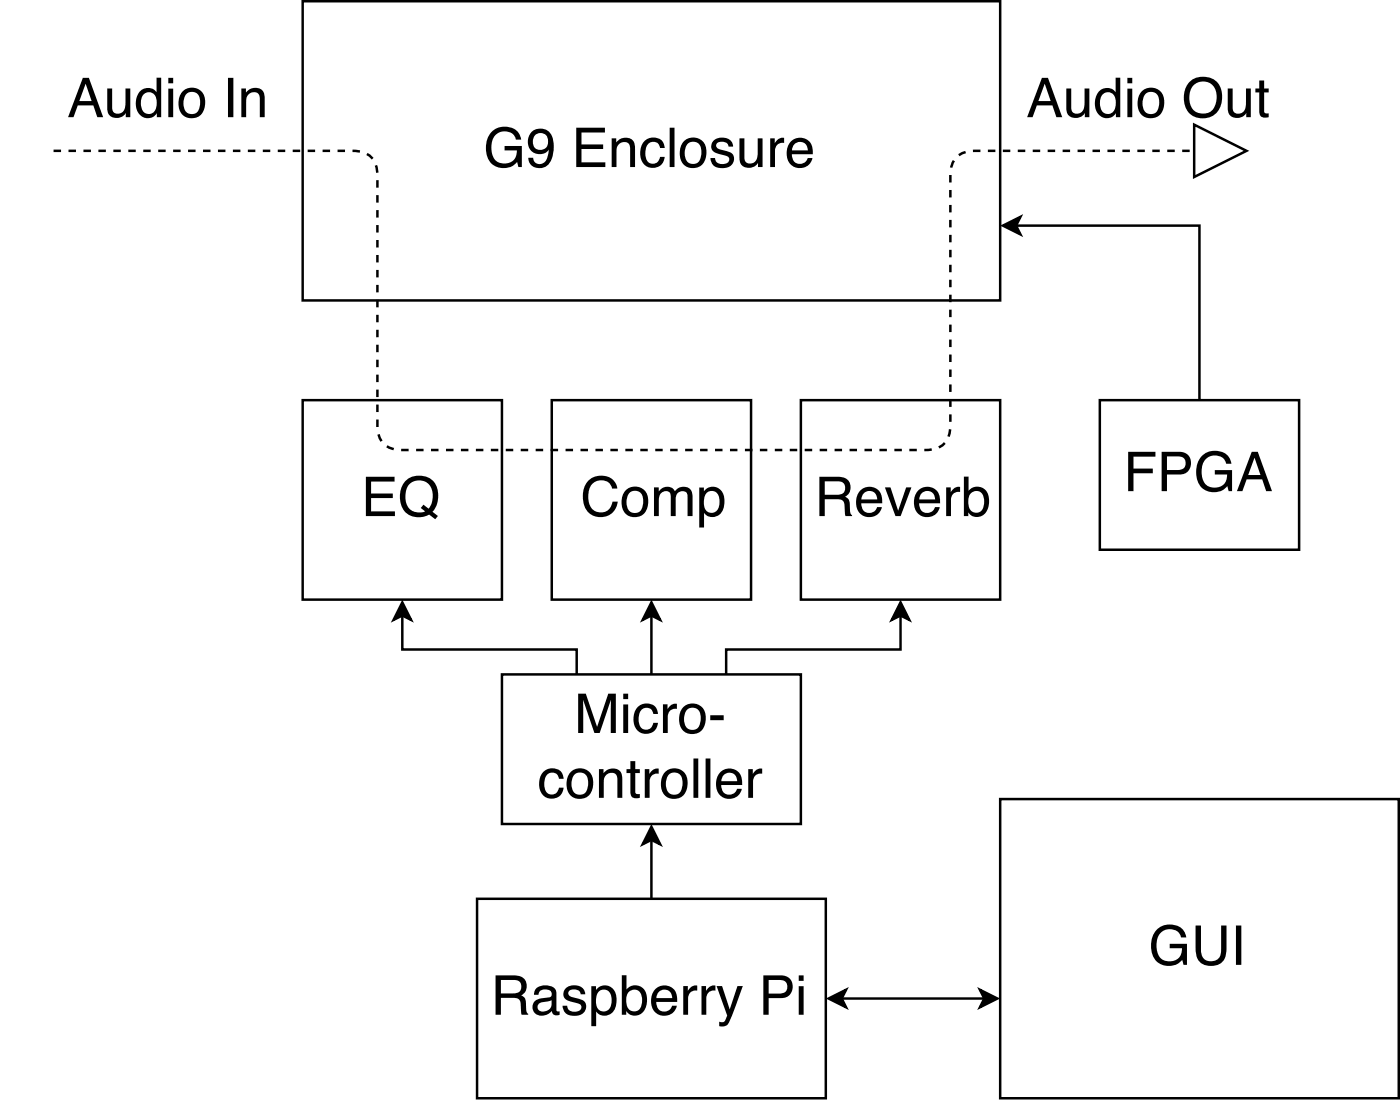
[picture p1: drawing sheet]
<svg xmlns="http://www.w3.org/2000/svg" width="198mm" height="156mm" viewBox="0 0 198 156" stroke-linecap="round" stroke-linejoin="round" font-family="sans-serif">
<path d="M42.9 .2h98.7v42.3h-98.7z" fill="none" stroke="#000" stroke-width=".35"/>
<path d="M69.6 18.7a2.61 2.61 0 0 1 4 .3l.2 .8h-.7a1.72 1.72 0 0 0-1.5-1.2 1.72 1.72 0 0 0-1.7 .8 3.1 3.1 0 0 0 .4 3.4 1.8 1.8 0 0 0 1.9 .2 1.8 1.8 0 0 0 1-1.7h-1.7v-.6h2.4v2.9h-.5l-.2-.7a2.53 2.53 0 0 1-2.9 .7 2.53 2.53 0 0 1-1.5-2.7 3.2 3.2 0 0 1 .8-2.2zM75.2 18.8a1.83 1.83 0 0 1 2-.5 1.83 1.83 0 0 1 1.2 1.6 4.4 4.4 0 0 1-.8 3.4 1.62 1.62 0 0 1-1.7 .4 1.62 1.62 0 0 1-1.1-1.4h.7a.97 .97 0 0 0 .9 .9 .97 .97 0 0 0 1-.6l.3-1.4a1.7 1.7 0 0 1-2.2 .4 1.7 1.7 0 0 1-.6-2.2zM75.8 19.2a1.28 1.28 0 0 0 .4 2 1.14 1.14 0 0 0 1.2-.4 1.14 1.14 0 0 0 .2-1.2 1.07 1.07 0 0 0-1.8-.4zM81.6 18.1h4.1v.7h-3.4v1.6h3.1v.7h-3.1v1.9h3.4v.6h-4.1zM86.6 19.6h.7v.6a1.55 1.55 0 0 1 2.5-.1l.1 .9v2.6h-.7v-2.5a.93 .93 0 0 0-.7-1 .93 .93 0 0 0-1 .5l-.2 .7v2.3h-.7zM91.2 20.1a1.65 1.65 0 0 1 1.8-.6 1.65 1.65 0 0 1 1.1 1.4h-.6a1.03 1.03 0 0 0-1.2-.8 1.03 1.03 0 0 0-.9 1.1 1.7 1.7 0 0 0 .7 1.9 1.02 1.02 0 0 0 1.4-.9h.6a1.75 1.75 0 0 1-1.9 1.5 1.75 1.75 0 0 1-1.5-2v-.8zM94.8 18.1h.7v5.5h-.7zM97.4 20.3a2.03 2.03 0 0 0 .2 2.8 1.12 1.12 0 0 0 1.7-1 1.6 1.6 0 0 0-.8-2 1.16 1.16 0 0 0-1.1 .2zM96.8 20.1a1.88 1.88 0 0 1 2.1-.5 1.88 1.88 0 0 1 1.1 1.9 1.93 1.93 0 0 1-1 2.1 1.93 1.93 0 0 1-2.2-.4 2.71 2.71 0 0 1 0-3.1zM101.1 19.8a1.71 1.71 0 0 1 2.7 .7v.2h-.6a.98 .98 0 0 0-.8-.7 .98 .98 0 0 0-1 .4 .64 .64 0 0 0 .7 .8l.8 .2a1.2 1.2 0 0 1 1.1 1.3 1.2 1.2 0 0 1-1.3 1.1 1.55 1.55 0 0 1-2.1-1.1v-.3h.7a1.09 1.09 0 0 0 .7 .8 1.09 1.09 0 0 0 1.2-.3 .54 .54 0 0 0 0-.6 .54 .54 0 0 0-.5-.3l-.8-.2a1.12 1.12 0 0 1-1-.6 1.12 1.12 0 0 1 .1-1.2zM104.7 19.6h.7v2.7a.88 .88 0 0 0 .8 .9 .88 .88 0 0 0 1-.7l.1-.6v-2.3h.7v4h-.7v-.6a1.46 1.46 0 0 1-2.5-.1zM109.1 19.6h.6v.7a1.19 1.19 0 0 1 1.3-.8v.7a1.06 1.06 0 0 0-1.2 1.1v2.3h-.7zM111.9 20.1a1.81 1.81 0 0 1 2.1-.5 1.81 1.81 0 0 1 1.1 1.9v.3h-3a1.16 1.16 0 0 0 .9 1.4 1.16 1.16 0 0 0 1.4-.8h.7a1.86 1.86 0 0 1-2.2 1.4 1.86 1.86 0 0 1-1.5-2.1 2.33 2.33 0 0 1 .5-1.6zM112.5 20.4l-.3 .6v.3h2.2a1.11 1.11 0 0 0-.6-1.1 1.11 1.11 0 0 0-1.3 .2z" fill="#000"/>
<path d="M42.9 56.6h28.2v28.2h-28.2z" fill="#fff"/>
<path d="M42.9 56.6h28.2v28.2h-28.2z" fill="none" stroke="#000" stroke-width=".35"/>
<path d="M51.8 67.5h4.1v.6h-3.3v1.7h3v.7h-3v1.9h3.3v.6h-4.1zM57.5 68a2.71 2.71 0 0 1 2.8-.6 2.71 2.71 0 0 1 1.7 2.3 3.5 3.5 0 0 1-.8 2.7l.8 .6-.4 .5-.8-.7a2.75 2.75 0 0 1-3.1-.1 2.75 2.75 0 0 1-1-2.9v-.4a2.92 2.92 0 0 1 .8-1.4zM57.9 68.6a2.85 2.85 0 0 0 .3 3.6 2.22 2.22 0 0 0 2 .2l-.6-.5 .4-.5 .7 .6a2.8 2.8 0 0 0-.2-3.7 2.06 2.06 0 0 0-2.6 .3z" fill="#000"/>
<path d="M78.1 56.6h28.3v28.2h-28.3z" fill="#fff"/>
<path d="M78.1 56.6h28.3v28.2h-28.3z" fill="none" stroke="#000" stroke-width=".35"/>
<path d="M83.5 67.9a2.4 2.4 0 0 1 3.9 1.2h-.7a1.69 1.69 0 0 0-1.8-1.2 1.69 1.69 0 0 0-1.5 1.6 2.52 2.52 0 0 0 .9 2.9 1.65 1.65 0 0 0 2.4-1.4h.8a2.46 2.46 0 0 1-2.6 2.2 2.46 2.46 0 0 1-2.3-2.4 3.2 3.2 0 0 1 .9-2.9zM89.2 69.7a2.03 2.03 0 0 0 .2 2.8 1.12 1.12 0 0 0 1.6-1 1.6 1.6 0 0 0-.8-2 1.16 1.16 0 0 0-1 .2zM88.5 69.5a1.88 1.88 0 0 1 2.2-.5 1.88 1.88 0 0 1 1.1 1.9 1.93 1.93 0 0 1-1 2.1 1.93 1.93 0 0 1-2.3-.4 2.71 2.71 0 0 1 0-3.1zM92.6 69h.7v.5a1.33 1.33 0 0 1 2.3 0 1.38 1.38 0 0 1 2.4 .2l.1 3.3h-.7v-2.8a.82 .82 0 0 0-.9-.7 .82 .82 0 0 0-.8 .8v2.7h-.7v-2.6a.79 .79 0 0 0-.6-.9 .79 .79 0 0 0-.9 .5l-.2 .5v2.5h-.7zM100.2 69.6a2.11 2.11 0 0 0 0 2.8 1.13 1.13 0 0 0 1.7-1.1v-.3a1.17 1.17 0 0 0-.4-1.3 1.17 1.17 0 0 0-1.3-.1zM99 69h.7v.5a1.59 1.59 0 0 1 1.8-.6 1.59 1.59 0 0 1 1.1 1.5 2.21 2.21 0 0 1-1.2 2.7 1.44 1.44 0 0 1-1.7-.5v2h-.7z" fill="#000"/>
<path d="M113.4 56.6h28.2v28.2h-28.2z" fill="#fff"/>
<path d="M113.4 56.6h28.2v28.2h-28.2zM57 85.2l1.2 2.5-1.2-.6-1.3 .6zM57 87.1v4.8h24.7v3.5M92.3 85.2l1.2 2.5-1.2-.6-1.3 .6zM92.3 87.1v8.3M127.5 85.2l1.3 2.5-1.3-.6-1.2 .6zM127.5 87.1v4.8h-24.7v3.5" fill="none" stroke="#000" stroke-width=".35"/>
<g fill="#000">
<path d="M57 85.2l1.2 2.5-1.2-.6-1.3 .6zM92.3 85.2l1.2 2.5-1.2-.6-1.3 .6zM127.5 85.2l1.3 2.5-1.3-.6-1.2 .6z"/>
<path d="M116.8 68.1v1.9h1.7a.96 .96 0 0 0 1.2-.9 .96 .96 0 0 0-1.1-1zM116 67.5h2.6a1.52 1.52 0 0 1 1.8 .9 1.52 1.52 0 0 1-.7 1.9l.5 .3a2.72 2.72 0 0 1 .2 1.7l.3 .7h-1v-.3a3.3 3.3 0 0 0-.3-1.8l-.6-.3h-2v2.4h-.8zM121.8 69.5a1.81 1.81 0 0 1 2-.5 1.81 1.81 0 0 1 1.1 1.8v.4h-2.9a1.16 1.16 0 0 0 .8 1.4 1.16 1.16 0 0 0 1.4-.8h.7a1.86 1.86 0 0 1-2.2 1.3 1.86 1.86 0 0 1-1.5-2 2.33 2.33 0 0 1 .6-1.6zM122.3 69.8l-.3 .5v.4h2.2a1.11 1.11 0 0 0-.6-1.1 1.11 1.11 0 0 0-1.3 .2zM125.3 69h.8l1.1 3.3 1.1-3.3h.8l-1.6 4h-.7zM130 69.5a1.81 1.81 0 0 1 2-.5 1.81 1.81 0 0 1 1.1 1.8v.4h-2.9a1.16 1.16 0 0 0 .8 1.4 1.16 1.16 0 0 0 1.4-.8h.7a1.86 1.86 0 0 1-2.2 1.3 1.86 1.86 0 0 1-1.5-2 2.33 2.33 0 0 1 .6-1.6zM130.5 69.8l-.3 .5v.4h2.2a1.11 1.11 0 0 0-.6-1.1 1.11 1.11 0 0 0-1.3 .2zM134 69h.6v.7a1.19 1.19 0 0 1 1.4-.8v.7a1.06 1.06 0 0 0-1.3 1.1v2.3h-.7zM136.5 67.4h.7v2.1a1.62 1.62 0 0 1 1.7-.6 1.62 1.62 0 0 1 1.1 1.5 2.23 2.23 0 0 1-1.3 2.7 1.4 1.4 0 0 1-1.6-.6v.5h-.6zM137.5 69.8a2.12 2.12 0 0 0 .2 2.6 1.11 1.11 0 0 0 1.2 0 1.11 1.11 0 0 0 .5-1.1 1.41 1.41 0 0 0-1.1-1.8h-.3z"/>
</g>
<path d="M71.1 95.4h42.3v21.2h-42.3z" fill="#fff"/>
<path d="M71.1 95.4h42.3v21.2h-42.3zM92.3 117l1.2 2.5-1.2-.7-1.3 .7zM92.3 118.8v8.4M117.3 141.3l2.5-1.2-.6 1.2 .6 1.2zM119.2 141.3h20.2M138.8 140.1l2.4 1.2-2.4 1.2 .6-1.2z" fill="none" stroke="#000" stroke-width=".35"/>
<g fill="#000">
<path d="M92.3 117l1.2 2.5-1.2-.7-1.3 .7zM117.3 141.3l2.5-1.2-.6 1.2 .6 1.2zM138.8 140.1l2.4 1.2-2.4 1.2 .6-1.2z"/>
<path d="M81.9 98.1h1.1l1.6 4.8 1.5-4.8h1.1v5.6h-.7v-4.7l-1.6 4.7h-.7l-1.6-4.7v4.7h-.7zM88.3 99.7h.7v4h-.7zM88.3 98.1h.7v.8h-.7zM90.2 100.1a1.65 1.65 0 0 1 1.8-.5 1.65 1.65 0 0 1 1.2 1.4h-.7a1.03 1.03 0 0 0-1.1-.8 1.03 1.03 0 0 0-.9 1 1.7 1.7 0 0 0 .7 2 1.02 1.02 0 0 0 1.3-.9h.7a1.75 1.75 0 0 1-2 1.5 1.75 1.75 0 0 1-1.5-2l.2-1.1zM93.9 99.7h.6v.7a1.19 1.19 0 0 1 1.4-.8v.7a1.06 1.06 0 0 0-1.3 1.1v2.3h-.7zM97.3 100.4a2.03 2.03 0 0 0 .2 2.8 1.12 1.12 0 0 0 1.7-1 1.6 1.6 0 0 0-.8-2 1.16 1.16 0 0 0-1.1 .2zM96.7 100.1a1.88 1.88 0 0 1 2.1-.4 1.88 1.88 0 0 1 1.2 1.9 1.93 1.93 0 0 1-1.1 2.1 1.93 1.93 0 0 1-2.2-.4 2.71 2.71 0 0 1 0-3.2zM100.6 101.2h1.9v.7h-1.9z"/>
<path d="M76.9 109.3a1.65 1.65 0 0 1 1.7-.6 1.65 1.65 0 0 1 1.2 1.5h-.6a1.03 1.03 0 0 0-1.2-.9 1.03 1.03 0 0 0-.9 1.1 1.7 1.7 0 0 0 .7 2 1.02 1.02 0 0 0 1.4-.9h.6a1.75 1.75 0 0 1-2 1.5 1.75 1.75 0 0 1-1.5-2l.2-1.1zM81.4 109.6a2.03 2.03 0 0 0 .2 2.7 1.12 1.12 0 0 0 1.6-.9 1.6 1.6 0 0 0-.8-2.1 1.16 1.16 0 0 0-1 .3zM80.7 109.3a1.88 1.88 0 0 1 2.2-.4 1.88 1.88 0 0 1 1.1 1.9 1.93 1.93 0 0 1-1 2 1.93 1.93 0 0 1-2.3-.3 2.71 2.71 0 0 1 0-3.2zM84.8 108.8h.7v.6a1.55 1.55 0 0 1 2.5-.1l.1 1v2.6h-.7v-2.6a.93 .93 0 0 0-.7-.9 .93 .93 0 0 0-1 .5l-.2 .6v2.4h-.7zM89.3 107.7h.7v1.1h.6v.6h-.6v2.6a.55 .55 0 0 0 .6 .4v.5a.9 .9 0 0 1-1.3-.8v-2.7h-.6v-.6h.6zM91.3 108.8h.7v.7a1.19 1.19 0 0 1 1.3-.7v.7a1.06 1.06 0 0 0-1.3 1.1v2.3h-.7zM94.7 109.6a2.03 2.03 0 0 0 .2 2.7 1.12 1.12 0 0 0 1.7-.9 1.6 1.6 0 0 0-.8-2.1 1.16 1.16 0 0 0-1.1 .3zM94.1 109.3a1.88 1.88 0 0 1 2.2-.4 1.88 1.88 0 0 1 1.1 1.9 1.93 1.93 0 0 1-1 2 1.93 1.93 0 0 1-2.3-.3 2.71 2.71 0 0 1 0-3.2zM98.2 107.3h.7v5.6h-.7zM99.9 107.3h.7v5.6h-.7zM101.9 109.3a1.81 1.81 0 0 1 2.1-.4 1.81 1.81 0 0 1 1.1 1.8v.4h-3a1.16 1.16 0 0 0 .9 1.3 1.16 1.16 0 0 0 1.4-.8h.6a1.86 1.86 0 0 1-2.1 1.4 1.86 1.86 0 0 1-1.5-2.1 2.33 2.33 0 0 1 .5-1.6zM102.5 109.7l-.3 .5-.1 .3h2.3a1.11 1.11 0 0 0-.6-1.1 1.11 1.11 0 0 0-1.3 .3zM106 108.8h.6v.7a1.19 1.19 0 0 1 1.3-.7v.7a1.06 1.06 0 0 0-1.3 1.1v2.3h-.6z"/>
</g>
<path d="M67.6 127.2h49.3v28.2h-49.3z" fill="#fff"/>
<path d="M67.6 127.2h49.3v28.2h-49.3z" fill="none" stroke="#000" stroke-width=".35"/>
<path d="M70.9 138.7v1.9h1.8a.96 .96 0 0 0 1.1-.9 .96 .96 0 0 0-1-1zM70.2 138h2.6a1.52 1.52 0 0 1 1.7 1 1.52 1.52 0 0 1-.7 1.8l.5 .4a2.72 2.72 0 0 1 .2 1.6l.3 .8h-.9l-.1-.4a3.3 3.3 0 0 0-.3-1.7l-.6-.3h-2v2.4h-.7zM76.3 142.1a.74 .74 0 0 0 .1 .9 .74 .74 0 0 0 .9 .1 1.18 1.18 0 0 0 .8-1.6l-1.5 .4zM75.9 139.9a2.07 2.07 0 0 1 2.8 .1l.1 .5v2.4a.32 .32 0 0 0 .4 .2v.5a.77 .77 0 0 1-1.1-.6 1.56 1.56 0 0 1-2.7-.2 1.24 1.24 0 0 1 1.3-1.5l1.1-.2a.58 .58 0 0 0 .3-.7 .58 .58 0 0 0-.6-.4 .88 .88 0 0 0-1.2 .8h-.7l.1-.7zM80.2 139.8a1.71 1.71 0 0 1 2.7 .6v.3h-.7a.98 .98 0 0 0-.7-.7 .98 .98 0 0 0-1 .4 .64 .64 0 0 0 .7 .7l.8 .2a1.2 1.2 0 0 1 1 1.3 1.2 1.2 0 0 1-1.3 1.1 1.55 1.55 0 0 1-2-1.1v-.3h.6a1.09 1.09 0 0 0 .8 .9 1.09 1.09 0 0 0 1.1-.3 .54 .54 0 0 0 .1-.6 .54 .54 0 0 0-.5-.3l-.8-.2a1.12 1.12 0 0 1-1.1-.6 1.12 1.12 0 0 1 .1-1.2zM84.9 140.2a2.11 2.11 0 0 0 0 2.8 1.13 1.13 0 0 0 1.7-1.1v-.4a1.17 1.17 0 0 0-.4-1.2 1.17 1.17 0 0 0-1.3-.1zM83.7 139.5h.7v.6a1.59 1.59 0 0 1 1.8-.6 1.59 1.59 0 0 1 1.1 1.5 2.21 2.21 0 0 1-1.2 2.6 1.44 1.44 0 0 1-1.7-.5v2.1h-.7zM88.1 138h.6v2a1.62 1.62 0 0 1 1.8-.5 1.62 1.62 0 0 1 1.1 1.5 2.23 2.23 0 0 1-1.3 2.7 1.4 1.4 0 0 1-1.6-.6v.5h-.6zM89 140.4a2.12 2.12 0 0 0 .2 2.5 1.11 1.11 0 0 0 1.2 0 1.11 1.11 0 0 0 .5-1 1.41 1.41 0 0 0-1.1-1.9l-.5 .2zM92.7 140a1.81 1.81 0 0 1 2.1-.4 1.81 1.81 0 0 1 1.1 1.8v.4h-3a1.16 1.16 0 0 0 .9 1.3 1.16 1.16 0 0 0 1.4-.8h.6a1.86 1.86 0 0 1-2.1 1.4 1.86 1.86 0 0 1-1.5-2.1 2.33 2.33 0 0 1 .5-1.6zM93.3 140.4l-.3 .5-.1 .3h2.3a1.11 1.11 0 0 0-.6-1.1 1.11 1.11 0 0 0-1.3 .3zM96.8 139.5h.6v.7a1.19 1.19 0 0 1 1.3-.8v.8a1.06 1.06 0 0 0-1.3 1v2.4h-.6zM99.3 139.5h.7v.7a1.19 1.19 0 0 1 1.3-.8v.8a1.06 1.06 0 0 0-1.3 1v2.4h-.7zM101.5 139.5h.8l1 3.3 1.1-3.3h.8l-1.1 2.9a8.9 8.9 0 0 1-1.2 2.7l-.6 .1h-.5v-.6a.69 .69 0 0 0 1.1-.7l.1-.2zM108.1 138h2.5a1.61 1.61 0 0 1 1.7 1.6 1.61 1.61 0 0 1-1.7 1.6h-1.7v2.4h-.8zM108.9 138.7v1.9h1.5a.98 .98 0 0 0 1.1-1 .98 .98 0 0 0-1.1-.9zM113.1 139.5h.7v4.1h-.7zM113.1 138h.7v.8h-.7z" fill="#000"/>
<path d="M141.6 113.1h56.5v42.3h-56.5z" fill="#fff"/>
<path d="M142 31.9l2.5-1.2-.6 1.2 .6 1.3zM143.9 31.9h26v24.7M141.6 113.1h56.5v42.3h-56.5z" fill="none" stroke="#000" stroke-width=".35"/>
<g fill="#000">
<path d="M142 31.9l2.5-1.2-.6 1.2 .6 1.3z"/>
<path d="M163.8 131.6a2.61 2.61 0 0 1 3.9 .3l.3 .7h-.7a1.72 1.72 0 0 0-1.5-1.1 1.72 1.72 0 0 0-1.7 .8 3.1 3.1 0 0 0 .4 3.4 1.8 1.8 0 0 0 1.9 .2 1.8 1.8 0 0 0 1-1.7h-1.8v-.7h2.5v3h-.5l-.2-.7a2.53 2.53 0 0 1-2.9 .7 2.53 2.53 0 0 1-1.5-2.7 3.2 3.2 0 0 1 .8-2.2zM169.3 131h.8v3.4a1.44 1.44 0 0 0 1.4 1.6 1.44 1.44 0 0 0 1.4-1.6v-3.4h.8v3.1a2.14 2.14 0 0 1-2.2 2.6 1.97 1.97 0 0 1-2.2-2.1zM175 131h.8v5.5h-.8z"/>
</g>
<path d="M155.8 56.6h28.2v21.2h-28.2z" fill="#fff"/>
<path d="M169.1 17.6l7.4 3.7-7.4 3.7zM155.8 56.6h28.2v21.2h-28.2z" fill="none" stroke="#000" stroke-width=".35"/>
<g fill="#000">
<path d="M12.1 11.8l-.9 2.5h1.8zM11.7 11h.9l2 5.6h-.8l-.6-1.7h-2.2l-.6 1.7h-.8zM15.2 12.5h.7v2.7a.88 .88 0 0 0 .7 .9 .88 .88 0 0 0 1-.6l.2-.6v-2.4h.7v4.1h-.7v-.6a1.46 1.46 0 0 1-2.5-.1zM20.3 13.4a1.99 1.99 0 0 0 .3 2.6 1.12 1.12 0 0 0 1.6-1.1v-.3a1.17 1.17 0 0 0-.4-1.3 1.17 1.17 0 0 0-1.3-.1zM19.9 12.8a1.54 1.54 0 0 1 2.3 .2v-2h.6v5.6h-.6v-.6a1.61 1.61 0 0 1-1.8 .7 1.61 1.61 0 0 1-1.1-1.6 2.61 2.61 0 0 1 .6-2.3zM23.8 12.5h.7v4.1h-.7zM23.8 11h.7v.8h-.7zM26.4 13.3a2.03 2.03 0 0 0 .2 2.7 1.12 1.12 0 0 0 1.7-.9 1.6 1.6 0 0 0-.8-2.1 1.16 1.16 0 0 0-1.1 .3zM25.8 13a1.88 1.88 0 0 1 2.2-.4 1.88 1.88 0 0 1 1.1 1.9 1.93 1.93 0 0 1-1.1 2 1.93 1.93 0 0 1-2.2-.3 2.71 2.71 0 0 1 0-3.2zM32.3 11h.7v5.6h-.7zM34.2 12.5h.6v.6a1.55 1.55 0 0 1 2.5-.1l.2 1v2.6h-.7v-2.6a.93 .93 0 0 0-.7-.9 .93 .93 0 0 0-1.1 .5l-.1 .6v2.4h-.7z"/>
<path d="M147.9 11.8l-.9 2.5h1.8zM147.6 11h.8l2 5.6h-.8l-.6-1.7h-2.2l-.6 1.7h-.7zM151 12.5h.7v2.7a.88 .88 0 0 0 .8 .9 .88 .88 0 0 0 .9-.6l.2-.6v-2.4h.7v4.1h-.7v-.6a1.46 1.46 0 0 1-2.5-.1zM156.1 13.4a1.99 1.99 0 0 0 .3 2.6 1.12 1.12 0 0 0 1.6-1.1v-.3a1.17 1.17 0 0 0-.4-1.3 1.17 1.17 0 0 0-1.3-.1zM155.8 12.8a1.54 1.54 0 0 1 2.2 .2v-2h.6v5.6h-.6v-.6a1.61 1.61 0 0 1-1.8 .7 1.61 1.61 0 0 1-1.1-1.6 2.61 2.61 0 0 1 .7-2.3zM159.7 12.5h.6v4.1h-.6zM159.7 11h.6v.8h-.6zM162.2 13.3a2.03 2.03 0 0 0 .2 2.7 1.12 1.12 0 0 0 1.7-.9 1.6 1.6 0 0 0-.8-2.1 1.16 1.16 0 0 0-1.1 .3zM161.6 13a1.88 1.88 0 0 1 2.2-.4 1.88 1.88 0 0 1 1.1 1.9 1.93 1.93 0 0 1-1 2 1.93 1.93 0 0 1-2.3-.3 2.71 2.71 0 0 1 0-3.2zM168.5 11.5a2.74 2.74 0 0 1 3.3-.3 2.74 2.74 0 0 1 1.2 3 2.73 2.73 0 0 1-3.1 2.5 2.73 2.73 0 0 1-2.2-3.3v-.4a2.92 2.92 0 0 1 .8-1.5zM169 12.1a2.84 2.84 0 0 0 .2 3.6 1.92 1.92 0 0 0 2 .2 1.92 1.92 0 0 0 1.1-1.7 2.06 2.06 0 0 0-1.9-2.7 1.83 1.83 0 0 0-1.4 .6zM173.9 12.5h.7v2.7a.88 .88 0 0 0 .7 .9 .88 .88 0 0 0 1-.6l.1-.6v-2.4h.7v4.1h-.6v-.6a1.46 1.46 0 0 1-2.6-.1zM178.3 11.4h.7v1.1h.7v.6h-.7v2.6a.55 .55 0 0 0 .7 .3v.6a.9 .9 0 0 1-1.4-.8v-2.7h-.5v-.6h.5z"/>
<path d="M159.8 63.9h3.8v.7h-3.1v1.7h2.8v.7h-2.8v2.5h-.7zM164.5 63.9h2.5a1.61 1.61 0 0 1 1.7 1.6 1.61 1.61 0 0 1-1.7 1.6h-1.7v2.4h-.8zM165.3 64.6v1.9h1.5a.98 .98 0 0 0 1.1-1 .98 .98 0 0 0-1.1-.9zM170.2 64.6a2.61 2.61 0 0 1 3.9 .2l.3 .8h-.8a1.72 1.72 0 0 0-1.4-1.2 1.72 1.72 0 0 0-1.7 .9 3.1 3.1 0 0 0 .4 3.3 1.8 1.8 0 0 0 1.9 .2 1.8 1.8 0 0 0 1-1.7h-1.8v-.6h2.5v3h-.5l-.2-.7a2.53 2.53 0 0 1-2.9 .6 2.53 2.53 0 0 1-1.5-2.6 3.2 3.2 0 0 1 .8-2.2zM177.7 64.8l-.9 2.4h1.7zM177.3 63.9h.8l2 5.6h-.8l-.6-1.7h-2.2l-.6 1.7h-.7z"/>
</g>
<path d="M7.6 21.3h42.3a3.1 3.1 0 0 1 3.5 3.6v35.2a3.1 3.1 0 0 0 3.6 3.6h74.1a3.1 3.1 0 0 0 3.5-3.6v-35.2a3.1 3.1 0 0 1 3.5-3.6h31" fill="none" stroke="#000" stroke-width=".35" stroke-dasharray="1.1 1.1" stroke-linecap="butt"/>
</svg>
